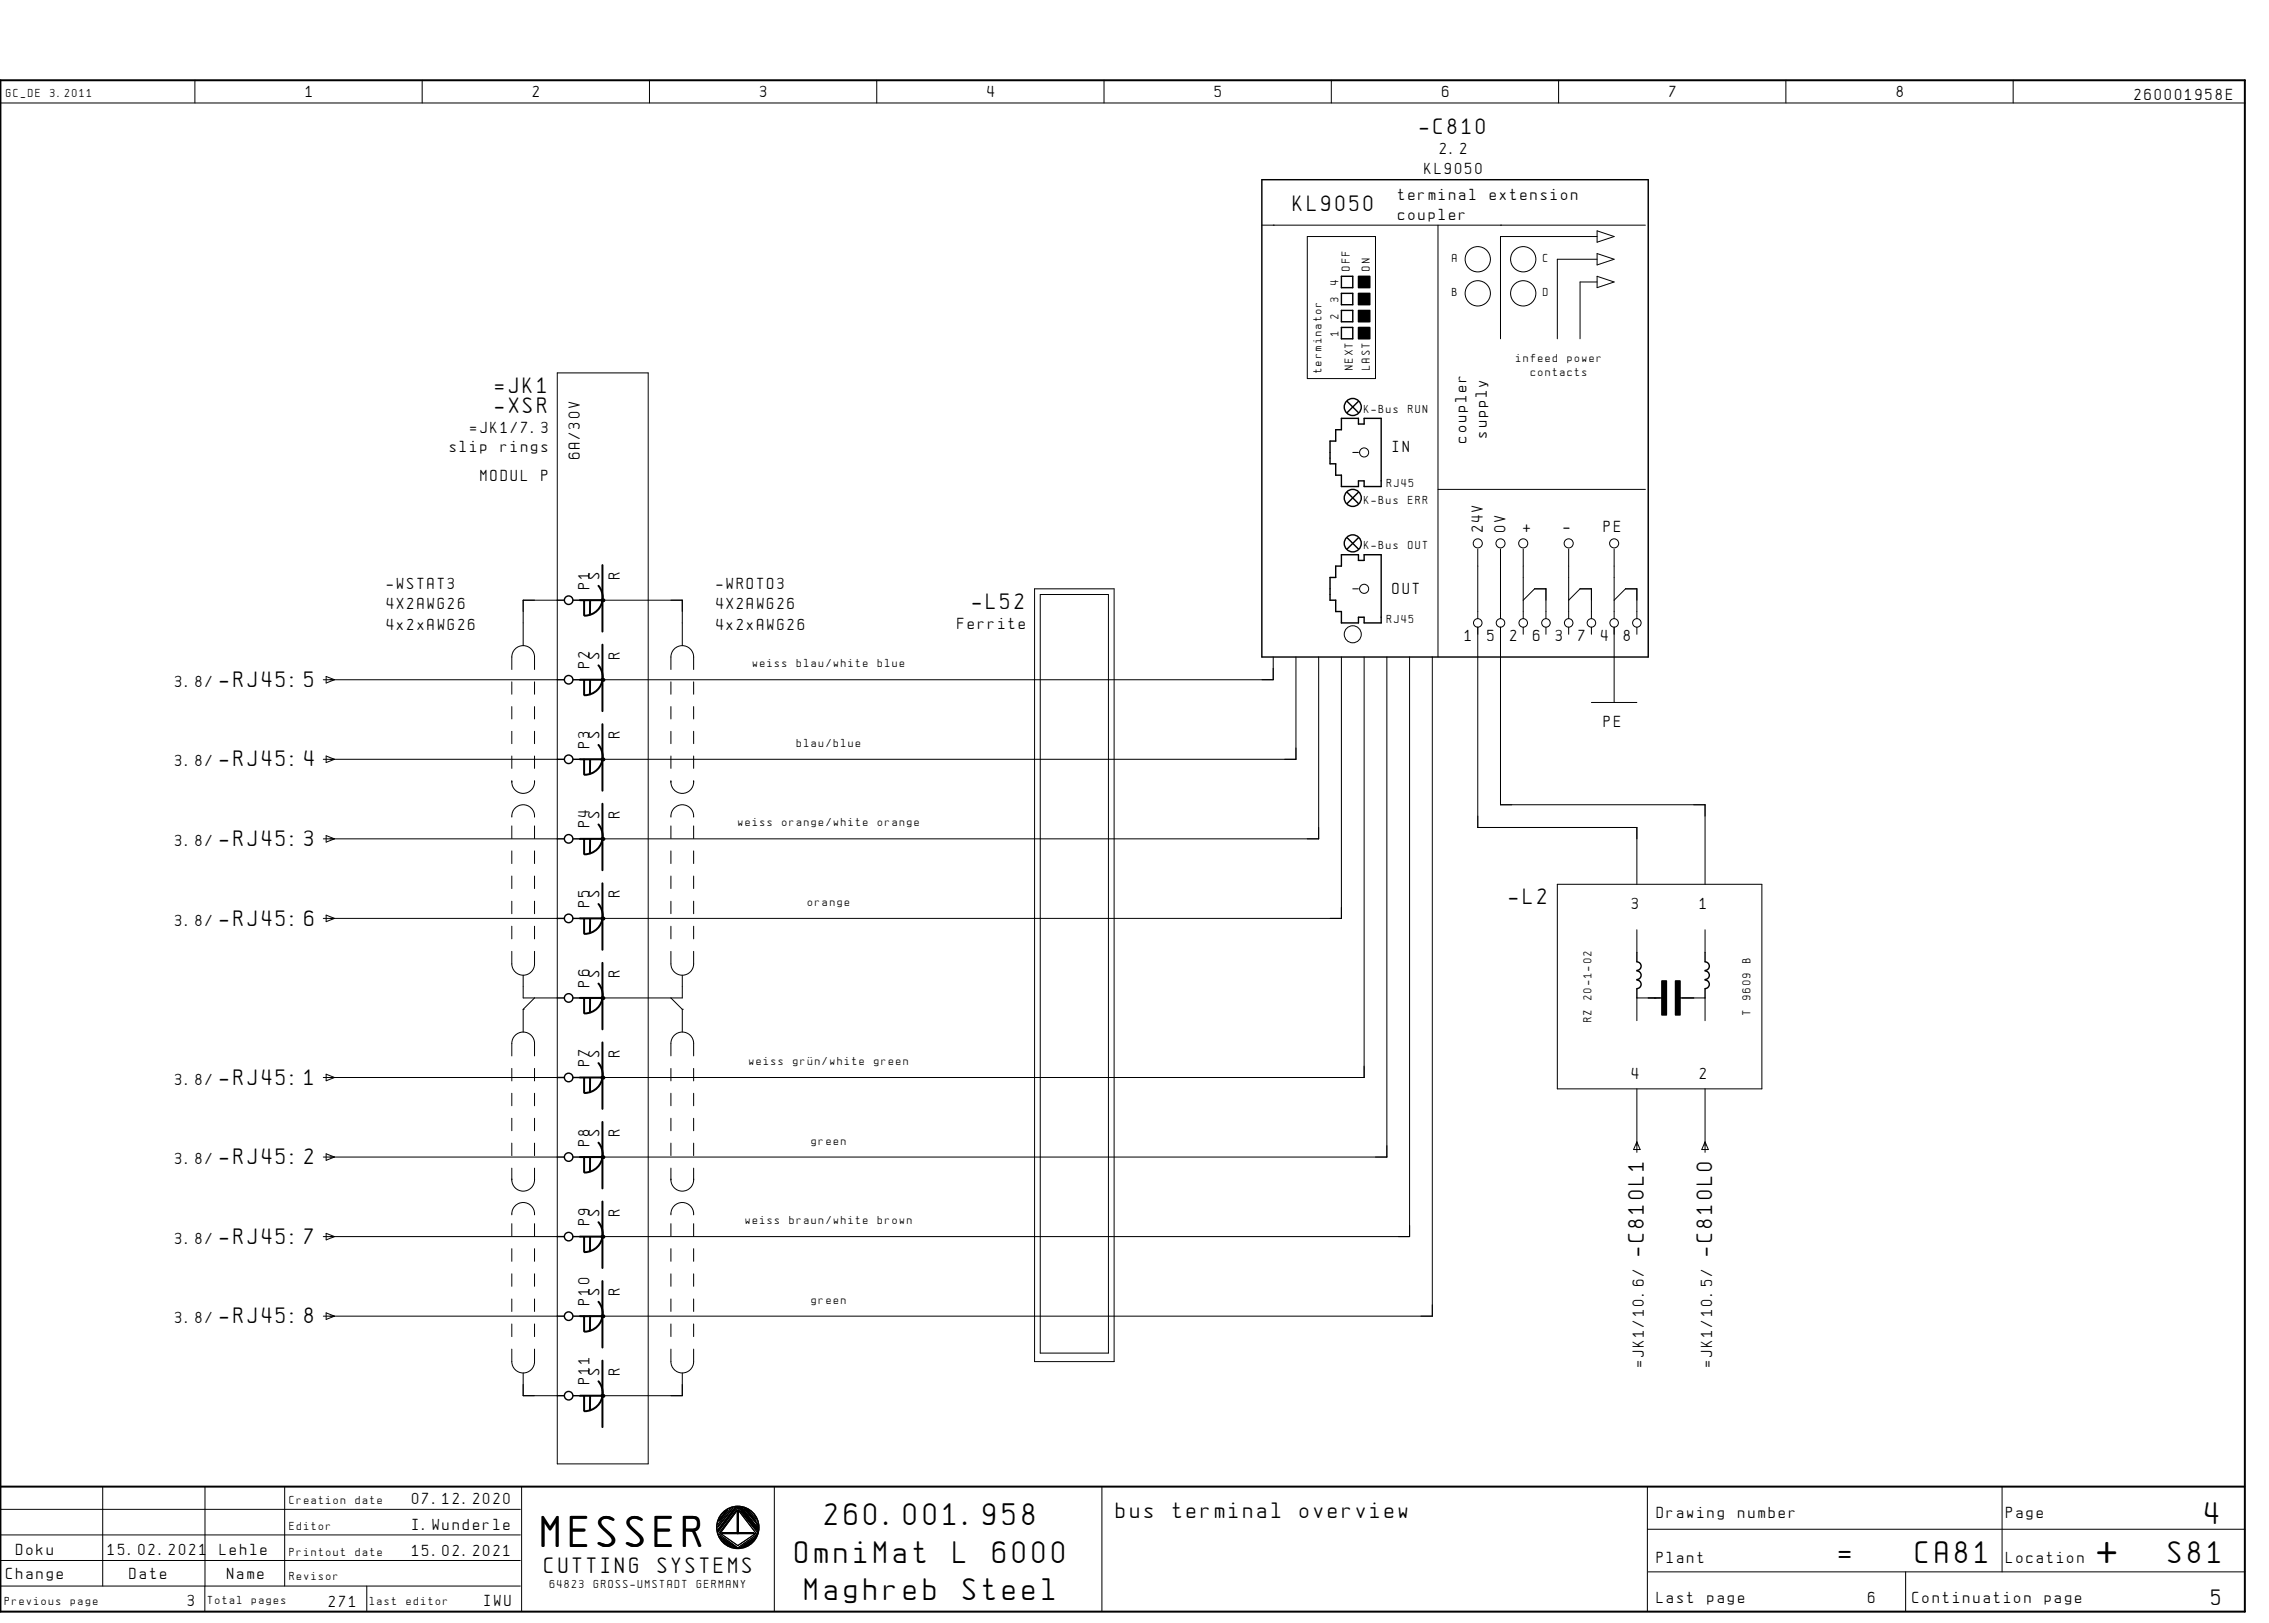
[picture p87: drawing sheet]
<svg xmlns="http://www.w3.org/2000/svg" width="399mm" height="286mm" viewBox="0 0 399 286" stroke-linecap="round" stroke-linejoin="round" font-family="sans-serif">
<defs><g id="words">
<g font-size="6.2">
<text x="95.4" y="272.3">MESSER</text>
<text x="369.1" y="275.1">+</text>
</g>
<g font-size="4.4">
<text x="145.1" y="268.4">260.001.958</text>
<text x="388.1" y="268.1">4</text>
<text x="139.9" y="275">OmniMat</text>
<text x="167.8" y="275">L</text>
<text x="174.7" y="275">6000</text>
<text x="323.6" y="275.1">=</text>
<text x="337.1" y="275.1">CA81</text>
<text x="381.6" y="275.1">S81</text>
<text x="141.7" y="281.5">Maghreb</text>
<text x="169.5" y="281.5">Steel</text>
</g>
<g font-size="3.1">
<text x="249.9" y="23.6">-C810</text>
<text x="227.6" y="37.1">KL9050</text>
<text x="87.1" y="69.1">=JK1</text>
<text x="87.1" y="72.6">-XSR</text>
<text x="171.1" y="107.1">-L52</text>
<text x="38.7" y="120.9">-RJ45:5</text>
<text x="38.7" y="134.9">-RJ45:4</text>
<text x="38.7" y="148.9">-RJ45:3</text>
<text x="265.6" y="159.1">-L2</text>
<text x="38.7" y="162.9">-RJ45:6</text>
<text x="38.7" y="190.9">-RJ45:1</text>
<text x="38.7" y="204.9">-RJ45:2</text>
<text x="38.7" y="218.9">-RJ45:7</text>
<text x="289.3" y="221" transform="rotate(-90 289.3 221)">-C810L1</text>
<text x="301.3" y="221" transform="rotate(-90 301.3 221)">-C810L0</text>
<text x="38.7" y="232.9">-RJ45:8</text>
<text x="196.5" y="267.1">bus</text>
<text x="206.4" y="267.1">terminal</text>
<text x="228.8" y="267.1">overview</text>
<text x="95.9" y="276.8">CUTTING</text>
<text x="115.8" y="276.8">SYSTEMS</text>
<text x="389.2" y="282.4">5</text>
</g>
<g font-size="2.3">
<text x="53.8" y="17.1">1</text>
<text x="93.8" y="17.1">2</text>
<text x="133.8" y="17.1">3</text>
<text x="173.8" y="17.1">4</text>
<text x="213.8" y="17.1">5</text>
<text x="253.8" y="17.1">6</text>
<text x="293.8" y="17.1">7</text>
<text x="333.8" y="17.1">8</text>
<text x="375.6" y="17.6">260001958E</text>
<text x="253.4" y="27.1">2.2</text>
<text x="246.1" y="35.1">terminal</text>
<text x="250.7" y="30.6">KL9050</text>
<text x="262.2" y="35.1">extension</text>
<text x="246.1" y="38.7">coupler</text>
<text x="82.7" y="76.1">=JK1/7.3</text>
<text x="258.1" y="77.9" transform="rotate(-90 258.1 77.9)">coupler</text>
<text x="261.7" y="77" transform="rotate(-90 261.7 77)">supply</text>
<text x="79.2" y="79.6">slip</text>
<text x="88.1" y="79.6">rings</text>
<text x="102.1" y="80.8" transform="rotate(-90 102.1 80.8)">6A/30V</text>
<text x="245.1" y="79.5">IN</text>
<text x="84.5" y="84.6">MODUL</text>
<text x="95.3" y="84.6">P</text>
<text x="261" y="93.6" transform="rotate(-90 261 93.6)">24V</text>
<text x="265" y="93.6" transform="rotate(-90 265 93.6)">0V</text>
<text x="268.1" y="93.6">+</text>
<text x="275.2" y="93.6">-</text>
<text x="282.3" y="93.6">PE</text>
<text x="105.5" y="101.9" transform="rotate(-90 105.5 101.9)">S</text>
<text x="109.1" y="101.9" transform="rotate(-90 109.1 101.9)">R</text>
<text x="68.1" y="103.6">-WSTAT3</text>
<text x="68.1" y="107.2">4X2AWG26</text>
<text x="103.7" y="103.6" transform="rotate(-90 103.7 103.6)">P1</text>
<text x="126.1" y="103.6">-WROTO3</text>
<text x="126.1" y="107.2">4X2AWG26</text>
<text x="245.1" y="104.5">OUT</text>
<text x="68.1" y="110.8">4x2xAWG26</text>
<text x="126.1" y="110.8">4x2xAWG26</text>
<text x="168.5" y="110.6">Ferrite</text>
<text x="257.8" y="112.8">1</text>
<text x="261.8" y="112.8">5</text>
<text x="265.8" y="112.8">2</text>
<text x="269.8" y="112.8">6</text>
<text x="273.8" y="112.8">3</text>
<text x="277.8" y="112.8">7</text>
<text x="281.8" y="112.8">4</text>
<text x="285.8" y="112.8">8</text>
<text x="103.7" y="117.6" transform="rotate(-90 103.7 117.6)">P2</text>
<text x="105.5" y="115.9" transform="rotate(-90 105.5 115.9)">S</text>
<text x="109.1" y="115.9" transform="rotate(-90 109.1 115.9)">R</text>
<text x="30.8" y="120.9">3.8/</text>
<text x="103.7" y="131.6" transform="rotate(-90 103.7 131.6)">P3</text>
<text x="105.5" y="129.9" transform="rotate(-90 105.5 129.9)">S</text>
<text x="109.1" y="129.9" transform="rotate(-90 109.1 129.9)">R</text>
<text x="282.3" y="127.9">PE</text>
<text x="30.8" y="134.9">3.8/</text>
<text x="105.5" y="143.9" transform="rotate(-90 105.5 143.9)">S</text>
<text x="109.1" y="143.9" transform="rotate(-90 109.1 143.9)">R</text>
<text x="30.8" y="148.9">3.8/</text>
<text x="103.7" y="145.6" transform="rotate(-90 103.7 145.6)">P4</text>
<text x="103.7" y="159.6" transform="rotate(-90 103.7 159.6)">P5</text>
<text x="105.5" y="157.9" transform="rotate(-90 105.5 157.9)">S</text>
<text x="109.1" y="157.9" transform="rotate(-90 109.1 157.9)">R</text>
<text x="287.2" y="159.9">3</text>
<text x="299.2" y="159.9">1</text>
<text x="30.8" y="162.9">3.8/</text>
<text x="103.7" y="173.6" transform="rotate(-90 103.7 173.6)">P6</text>
<text x="105.5" y="171.9" transform="rotate(-90 105.5 171.9)">S</text>
<text x="109.1" y="171.9" transform="rotate(-90 109.1 171.9)">R</text>
<text x="105.5" y="185.9" transform="rotate(-90 105.5 185.9)">S</text>
<text x="109.1" y="185.9" transform="rotate(-90 109.1 185.9)">R</text>
<text x="30.8" y="190.9">3.8/</text>
<text x="103.7" y="187.6" transform="rotate(-90 103.7 187.6)">P7</text>
<text x="287.2" y="189.8">4</text>
<text x="299.2" y="189.8">2</text>
<text x="103.7" y="201.6" transform="rotate(-90 103.7 201.6)">P8</text>
<text x="105.5" y="199.9" transform="rotate(-90 105.5 199.9)">S</text>
<text x="109.1" y="199.9" transform="rotate(-90 109.1 199.9)">R</text>
<text x="30.8" y="204.9">3.8/</text>
<text x="103.7" y="215.6" transform="rotate(-90 103.7 215.6)">P9</text>
<text x="105.5" y="213.9" transform="rotate(-90 105.5 213.9)">S</text>
<text x="109.1" y="213.9" transform="rotate(-90 109.1 213.9)">R</text>
<text x="30.8" y="218.9">3.8/</text>
<text x="105.5" y="227.9" transform="rotate(-90 105.5 227.9)">S</text>
<text x="109.1" y="227.9" transform="rotate(-90 109.1 227.9)">R</text>
<text x="30.8" y="232.9">3.8/</text>
<text x="103.7" y="229.6" transform="rotate(-90 103.7 229.6)">P10</text>
<text x="103.7" y="243.6" transform="rotate(-90 103.7 243.6)">P11</text>
<text x="105.5" y="241.9" transform="rotate(-90 105.5 241.9)">S</text>
<text x="109.1" y="241.9" transform="rotate(-90 109.1 241.9)">R</text>
<text x="289.3" y="240.6" transform="rotate(-90 289.3 240.6)">=JK1/10.6/</text>
<text x="301.3" y="240.6" transform="rotate(-90 301.3 240.6)">=JK1/10.5/</text>
<text x="72.5" y="264.8">07.12.2020</text>
<text x="72.5" y="269.3">I.Wunderle</text>
<text x="291.6" y="267.1">Drawing</text>
<text x="305.9" y="267.1">number</text>
<text x="353.1" y="267.1">Page</text>
<text x="2.9" y="273.6">Doku</text>
<text x="19" y="273.6">15.02.2021</text>
<text x="38.7" y="273.6">Lehle</text>
<text x="72.5" y="273.8">15.02.2021</text>
<text x="291.6" y="275.1">Plant</text>
<text x="353.1" y="275.1">Location</text>
<text x="1.1" y="277.9">Change</text>
<text x="22.8" y="277.9">Date</text>
<text x="40" y="277.9">Name</text>
<text x="33.1" y="282.7">3</text>
<text x="57.9" y="282.8">271</text>
<text x="85.2" y="282.6">IWU</text>
<text x="291.6" y="282.1">Last</text>
<text x="300.5" y="282.1">page</text>
<text x="328.8" y="282.1">6</text>
<text x="336.6" y="282.1">Continuation</text>
<text x="359.9" y="282.1">page</text>
</g>
<g font-size="1.6">
<text x="1.1" y="17.1">GC_DE</text>
<text x="8.8" y="17.1">3.2011</text>
<text x="237.6" y="47.6" transform="rotate(-90 237.6 47.6)">OFF</text>
<text x="241.1" y="47.6" transform="rotate(-90 241.1 47.6)">ON</text>
<text x="255.6" y="46.1">A</text>
<text x="271.6" y="46.1">C</text>
<text x="235.6" y="53.1" transform="rotate(-90 235.6 53.1)">3</text>
<text x="235.6" y="50.1" transform="rotate(-90 235.6 50.1)">4</text>
<text x="255.6" y="52.1">B</text>
<text x="271.6" y="52.1">D</text>
<text x="235.6" y="59.1" transform="rotate(-90 235.6 59.1)">1</text>
<text x="235.6" y="56.1" transform="rotate(-90 235.6 56.1)">2</text>
<text x="232.6" y="65.6" transform="rotate(-90 232.6 65.6)">terminator</text>
<text x="238.1" y="65.1" transform="rotate(-90 238.1 65.1)">NEXT</text>
<text x="241.1" y="65.1" transform="rotate(-90 241.1 65.1)">LAST</text>
<text x="266.8" y="63.6">infeed</text>
<text x="275.9" y="63.6">power</text>
<text x="269.4" y="66.2">contacts</text>
<text x="240.1" y="72.6">K-Bus</text>
<text x="247.8" y="72.6">RUN</text>
<text x="240.1" y="88.6">K-Bus</text>
<text x="244.1" y="85.6">RJ45</text>
<text x="247.8" y="88.6">ERR</text>
<text x="240.1" y="96.6">K-Bus</text>
<text x="247.8" y="96.6">OUT</text>
<text x="244.1" y="109.6">RJ45</text>
<text x="132.5" y="117.4">weiss</text>
<text x="140.3" y="117.4">blau/white</text>
<text x="154.5" y="117.4">blue</text>
<text x="140.3" y="131.4">blau/blue</text>
<text x="129.9" y="145.4">weiss</text>
<text x="137.7" y="145.4">orange/white</text>
<text x="154.5" y="145.4">orange</text>
<text x="142.2" y="159.4">orange</text>
<text x="308.1" y="169.5" transform="rotate(-90 308.1 169.5)">B</text>
<text x="280.1" y="179.9" transform="rotate(-90 280.1 179.9)">RZ</text>
<text x="280.1" y="176" transform="rotate(-90 280.1 176)">20-1-02</text>
<text x="308.1" y="178.6" transform="rotate(-90 308.1 178.6)">T</text>
<text x="308.1" y="176" transform="rotate(-90 308.1 176)">9609</text>
<text x="131.8" y="187.4">weiss</text>
<text x="139.6" y="187.4">grÅn/white</text>
<text x="153.8" y="187.4">green</text>
<text x="142.8" y="201.4">green</text>
<text x="131.2" y="215.4">weiss</text>
<text x="139" y="215.4">braun/white</text>
<text x="154.5" y="215.4">brown</text>
<text x="142.8" y="229.4">green</text>
<text x="50.9" y="264.8">Creation</text>
<text x="50.9" y="269.3">Editor</text>
<text x="62.6" y="264.8">date</text>
<text x="50.9" y="273.8">Printout</text>
<text x="62.6" y="273.8">date</text>
<text x="50.9" y="278.1">Revisor</text>
<text x="96.8" y="279.5">64823</text>
<text x="104.5" y="279.5">GROSS-UMSTADT</text>
<text x="122.6" y="279.5">GERMANY</text>
<text x=".8" y="282.4">Previous</text>
<text x="12.5" y="282.4">page</text>
<text x="36.6" y="282.3">Total</text>
<text x="44.3" y="282.3">pages</text>
<text x="65.1" y="282.4">last</text>
<text x="71.5" y="282.4">editor</text>
</g>
</g></defs>
<g fill="none" stroke="#000" stroke-width=".18">
<path d="M.1 18.1h395M34.3 14.1v4M74.3 14.1v4M114.3 14.1v4M154.3 14.1v4M194.3 14.1v4M234.3 14.1v4M274.3 14.1v4M314.3 14.1v4M354.3 14.1v4M222.1 39.6h67.5M224.1 39.6h.1"/>
<path d="M253.1 39.6v76M264.1 39.6h.1M230.1 41.6h12v25h-12zM281.1 41.6h-17v18M281.1 45.6h-7v14M281.1 49.6h-3v10M281.1 40.6l3 1-3 1zM281.1 44.6l3 1-3 1zM281.1 48.6l3 1-3 1zM98.1 65.6h16v192h-16zM238.1 79.6h1M253.1 86.1h36.5"/>
<path d="M260.1 96.6v12.3M264.1 96.6v12.3M268.1 96.6v12.3M276.1 96.6v12.3M284.1 96.6v12.3M56.9 119.6h41.2M57.4 119.1l1.5 .5-1.5 .6zM90.1 117.8v-2.2a2 2 0 0 1 2-2 2 2 0 0 1 2 2v2.2M98.1 105.6h-6v8M102.1 105.6h18v8M118.1 117.8v-2.2a2 2 0 0 1 2-2 2 2 0 0 1 2 2v2.2M182.1 103.6h14v136h-14z"/>
<path d="M183.1 104.6h12v133.5h-12zM224.1 115.6v4h-122M228.1 115.6v18h-126M232.1 115.6v32h-130M236.1 115.6v46h-134M238.1 103.6h1M240.1 115.6v74h-138M244.1 115.6v88h-142M248.1 115.6v102h-146M252.1 115.6v116h-150M260.1 110.4v35.2h28v10M264.1 110.4v31.2h36v14"/>
<path d="M268.1 110.4v1.2M268.1 105.6l2-2h2v5.3M272.1 110.4v1.2M276.1 105.6l2-2h2v5.3M276.1 110.4v1.2M280.1 110.4v1.2M284.1 105.6l2-2h2v5.3M284.1 110.4v13.2M288.1 110.4v1.2M56.9 133.6h41.2M57.4 133l1.5 .6-1.5 .6zM90.1 137.4a2.01 2.01 0 0 0 2 2.2 2.01 2.01 0 0 0 2-2.2"/>
<path d="M90.1 120v2.2M90.1 124.4v2.1M90.1 128.7v2.2M90.1 133v2.2M94.1 120v2.2M94.1 124.4v2.1M94.1 128.7v2.2M94.1 133v2.2M118.1 137.4a2.01 2.01 0 0 0 2 2.2 2.01 2.01 0 0 0 2-2.2M118.1 120v2.2M118.1 124.4v2.1M118.1 128.7v2.2"/>
<path d="M118.1 133v2.2M122.1 120v2.2M122.1 124.4v2.1M122.1 128.7v2.2M122.1 133v2.2M280.1 123.6h8M56.9 147.6h41.2M57.4 147.1l1.5 .5-1.5 .6zM90.1 143.8a2.01 2.01 0 0 1 2-2.2 2.01 2.01 0 0 1 2 2.2M90.1 145.4v2.2M90.1 149.8v2.2M90.1 154.2v2.2"/>
<path d="M90.1 158.6v2.2M94.1 145.4v2.2M94.1 149.8v2.2M94.1 154.2v2.2M94.1 158.6v2.2M118.1 143.8a2.01 2.01 0 0 1 2-2.2 2.01 2.01 0 0 1 2 2.2M118.1 145.4v2.2M118.1 149.8v2.2M118.1 154.2v2.2M118.1 158.6v2.2M122.1 145.4v2.2M122.1 149.8v2.2"/>
<path d="M122.1 154.2v2.2M122.1 158.6v2.2M274.1 155.6h36v36h-36zM56.9 161.6h41.2M57.4 161l1.5 .6-1.5 .6zM90.1 167.4v2.2a2 2 0 0 0 2 2 2 2 0 0 0 2-2v-2.2M90.1 163v2.2M92.1 177.6h.1M92.1 171.6v4h6M92.1 177.6v4M94.1 163v2.2M94.1 175.6l-2 2"/>
<path d="M118.1 167.4v2.2a2 2 0 0 0 2 2 2 2 0 0 0 2-2v-2.2M118.1 163v2.2M118.1 175.6l2 2M120.1 177.6h.1M120.1 171.6v4h-18M120.1 177.6v4M122.1 163v2.2M288.1 163.6v4M291.2 175.7h.1M292.1 175.6h-4v4M296.1 175.6h4v4M300.1 163.6v4"/>
<path d="M56.9 189.6h41.2M57.4 189.1l1.5 .5-1.5 .6zM90.1 185.8v-2.2a2 2 0 0 1 2-2 2 2 0 0 1 2 2v2.2M90.1 188v2.2M90.1 192.4v2.2M90.1 196.8v2.2M94.1 188v2.2M94.1 192.4v2.2M94.1 196.8v2.2M118.1 185.8v-2.2a2 2 0 0 1 2-2 2 2 0 0 1 2 2v2.2M118.1 188v2.2M118.1 192.4v2.2"/>
<path d="M118.1 196.8v2.2M122.1 188v2.2M122.1 192.4v2.2M122.1 196.8v2.2M288.1 191.6v11.2M300.1 191.6v11.2M56.9 203.6h41.2M56.9 217.6h41.2M57.4 203l1.5 .6-1.5 .6zM57.4 217.1l1.5 .5-1.5 .6zM90.1 205.6v2a2 2 0 0 0 2 2 2 2 0 0 0 2-2v-2M90.1 213.8a2.01 2.01 0 0 1 2-2.2 2.01 2.01 0 0 1 2 2.2"/>
<path d="M90.1 201.2v2.2M90.1 215.4v2.2M90.1 219.8v2.2M94.1 201.2v2.2M94.1 215.4v2.2M94.1 219.8v2.2M118.1 205.6v2a2 2 0 0 0 2 2 2 2 0 0 0 2-2v-2M118.1 213.8a2.01 2.01 0 0 1 2-2.2 2.01 2.01 0 0 1 2 2.2M118.1 201.2v2.2M118.1 215.4v2.2M118.1 219.8v2.2M122.1 201.2v2.2"/>
<path d="M122.1 215.4v2.2M122.1 219.8v2.2M288.1 201l.6 1.3h-1.2zM300.1 201l.6 1.3h-1.2zM56.9 231.6h41.2M57.4 231.1l1.5 .5-1.5 .6zM90.1 237.4v2.2a2 2 0 0 0 2 2 2 2 0 0 0 2-2v-2.2M90.1 224.2v2.2M90.1 228.6v2.2M90.1 233v2.2M94.1 224.2v2.2M94.1 228.6v2.2"/>
<path d="M94.1 233v2.2M118.1 237.4v2.2a2 2 0 0 0 2 2 2 2 0 0 0 2-2v-2.2M118.1 224.2v2.2M118.1 228.6v2.2M118.1 233v2.2M122.1 224.2v2.2M122.1 228.6v2.2M122.1 233v2.2M92.1 241.6v4h6M120.1 241.6v4h-18M.1 265.6h91.5M.1 270.1h91.5"/>
<path d="M.1 274.6h91.5M.1 279.1h91.5M18.1 261.6v17.5M36.1 279.2v4.4M36.1 261.6v17.5M50.1 261.7v17.4M64.6 279.1v4.4M91.8 261.7v21.9M126.5 270h.1M126.5 270l3.4 2.4M127.2 271.2l1.3 .9 1.4 .3M128.6 265.5l-2.2 2.8"/>
<path d="M129.3 265.3l-2.9 3.9M129.8 265.8h.2l2.9 3.9v.2l-3 2.1-3.1-2.1v-.2zM129.9 265.2l1.1 .2 .8 .4 1.2 1.5M132.7 269.9h.1M132.7 271.1l-1.4 1-1.4 .3M133.3 269.6l-3.4-4.2-3.4 4.4M133.3 270l-3.4 2.4M133.3 268.8v.7l-.4 1-2.5 1.7M136.3 261.7v21.9M193.9 261.7v21.9M289.9 269.1h105.2M289.9 261.7v21.9"/>
<path d="M290.1 276.6h105M335.4 276.6v7M352.4 261.6v15"/>
<circle cx="260.1" cy="51.6" r="2.23"/>
<circle cx="260.1" cy="45.6" r="2.23"/>
<circle cx="268.1" cy="51.6" r="2.23"/>
<circle cx="268.1" cy="45.6" r="2.23"/>
<circle cx="240.1" cy="79.6" r=".8"/>
<circle cx="260.1" cy="95.6" r=".8"/>
<circle cx="264.1" cy="95.6" r=".8"/>
<circle cx="268.1" cy="95.6" r=".8"/>
<circle cx="276.1" cy="95.6" r=".8"/>
<circle cx="284.1" cy="95.6" r=".8"/>
<circle cx="238.1" cy="111.6" r="1.5"/>
<circle cx="240.1" cy="103.6" r=".8"/>
<circle cx="260.1" cy="109.6" r=".75"/>
<circle cx="264.1" cy="109.6" r=".75"/>
<circle cx="268.1" cy="109.6" r=".75"/>
<circle cx="272.1" cy="109.6" r=".75"/>
<circle cx="276.1" cy="109.6" r=".75"/>
<circle cx="280.1" cy="109.6" r=".75"/>
<circle cx="284.1" cy="109.6" r=".75"/>
<circle cx="288.1" cy="109.6" r=".75"/>
</g>
<g fill="none" stroke="#000" stroke-width=".35">
<path d="M.1 14.1h395v269.5h-395zM106 99.5v11.7M102.1 105.6h3.8M102.1 119.6h3.8M102.8 105.7v2.6M102.8 119.7v2.5M103.9 105.7l-.1 2.4M103.9 119.7l-.1 2.4M105.3 103.1a3.2 3.2 0 0 1 .5 3.4 3.2 3.2 0 0 1-2.9 1.9M105.3 117.1a3.2 3.2 0 0 1 .5 3.4 3.2 3.2 0 0 1-2.9 1.8M106 113.5v11.6M102.1 133.6h3.8"/>
<path d="M102.8 133.7v2.6M103.9 133.7l-.1 2.4M105.3 131.1a3.2 3.2 0 0 1 .5 3.4 3.2 3.2 0 0 1-2.9 1.9M106 127.5v11.7M102.1 147.6h3.8M102.8 147.7v2.5M103.9 147.7l-.1 2.4M105.3 145.1a3.2 3.2 0 0 1 .5 3.4 3.2 3.2 0 0 1-2.9 1.9M105.3 159.1a3.2 3.2 0 0 1 .5 3.4 3.2 3.2 0 0 1-2.9 1.8M106 141.4v11.7M106 155.5v11.6M102.1 161.6h3.8"/>
<path d="M102.1 175.6h3.8M102.8 161.7v2.6M102.8 175.7v2.6M103.9 161.7l-.1 2.4M103.9 175.7l-.1 2.4M105.3 173.1a3.2 3.2 0 0 1 .5 3.4 3.2 3.2 0 0 1-2.9 1.9M106 169.4v11.8M102.1 189.6h3.8M102.8 189.7v2.5M103.9 189.7l-.1 2.4M105.3 187.1a3.2 3.2 0 0 1 .5 3.4 3.2 3.2 0 0 1-2.9 1.8M106 183.5v11.6"/>
<path d="M106 197.5v11.7M102.1 203.6h3.8M102.1 217.6h3.8M102.8 203.7v2.6M102.8 217.7v2.5M103.9 203.7l-.1 2.4M103.9 217.7l-.1 2.4M105.3 201.1a3.2 3.2 0 0 1 .5 3.4 3.2 3.2 0 0 1-2.9 1.9M105.3 215.1a3.2 3.2 0 0 1 .5 3.4 3.2 3.2 0 0 1-2.9 1.9M106 211.4v11.8M102.1 231.6h3.8M102.8 231.7v2.6"/>
<path d="M103.9 231.7l-.1 2.4M105.3 229.1a3.2 3.2 0 0 1 .5 3.4 3.2 3.2 0 0 1-2.9 1.8M106 225.5v11.6M106 239.4v11.8M102.1 245.6h3.8M102.8 245.7v2.6M103.9 245.7l-.1 2.4M105.3 243.1a3.2 3.2 0 0 1 .5 3.4 3.2 3.2 0 0 1-2.9 1.9M.1 261.6h394.9M127.9 265.8l-1.4 1.8M129.6 265.3l-3.2 4.2"/>
</g>
<g fill="none" stroke="#000" stroke-width=".25">
<path d="M222.1 31.6h68v84h-68zM236.1 48.6h2v2h-2zM236.1 51.6h2v2h-2zM236.1 54.6h2v2h-2zM236.1 57.6h2v2h-2zM236.1 73.6h3v1h1v-1h3v12h-3v-1h-1v1h-3v-2h-1v-2h-1v-4h1v-2h1zM237.1 70.6l2 2M239.1 70.6l-2 2M236.1 97.6h3v1h1v-1h3v12h-3v-1h-1v1h-3v-2h-1v-2h-1v-4h1v-2h1zM237.1 86.6l2 2M237.1 94.6l2 2M239.1 86.6l-2 2"/>
<path d="M239.1 94.6l-2 2M98.1 105.6h1.2M98.1 119.6h1.2M100.9 105.6h1.2M100.9 119.6h1.2M98.1 133.6h1.2M100.9 133.6h1.2M98.1 147.6h1.2M100.9 147.6h1.2M98.1 161.6h1.2M98.1 175.6h1.2M100.9 161.6h1.2"/>
<path d="M100.9 175.6h1.2M288.1 169.3a.75 .75 0 0 1 .7 .7 .75 .75 0 0 1-.7 .8M288.1 170.9a.75 .75 0 0 1 .7 .7 .75 .75 0 0 1-.7 .8M288.1 172.5a.75 .75 0 0 1 .7 .7 .75 .75 0 0 1-.7 .8M288.1 167.6v1.6M288.1 174v1.6M290.1 175.6h2.4M295.7 175.6h2.4M300.1 169.3a.75 .75 0 0 1 .7 .7 .75 .75 0 0 1-.7 .8M300.1 170.9a.75 .75 0 0 1 .7 .7 .75 .75 0 0 1-.7 .8M300.1 172.5a.75 .75 0 0 1 .7 .7 .75 .75 0 0 1-.7 .8M300.1 167.6v1.6"/>
<path d="M300.1 174v1.6M98.1 189.6h1.2M100.9 189.6h1.2M98.1 203.6h1.2M98.1 217.6h1.2M100.9 203.6h1.2M100.9 217.6h1.2M98.1 231.6h1.2M100.9 231.6h1.2M98.1 245.6h1.2M100.9 245.6h1.2M126.7 270.4l2.8 1.9"/>
<path d="M127 270.8l1.7 1.2M129 265.4l-2.6 3.3M129.6 265.3l.8 .2M132.7 270.8l-1.7 1.2M133 267.7l-1.5-1.8-.5-.3 2.3 2.6v.6l-2.6-3.3h-.5l3 3.7"/>
<circle cx="238.1" cy="71.6" r="1.5"/>
<circle cx="238.1" cy="95.6" r="1.5"/>
<circle cx="238.1" cy="87.6" r="1.5"/>
<circle cx="100.1" cy="119.6" r=".75"/>
<circle cx="100.1" cy="105.6" r=".75"/>
<circle cx="100.1" cy="133.6" r=".75"/>
<circle cx="100.1" cy="147.6" r=".75"/>
<circle cx="100.1" cy="161.6" r=".75"/>
<circle cx="100.1" cy="175.6" r=".75"/>
<circle cx="100.1" cy="189.6" r=".75"/>
<circle cx="100.1" cy="217.6" r=".75"/>
<circle cx="100.1" cy="203.6" r=".75"/>
<circle cx="100.1" cy="231.6" r=".75"/>
<circle cx="100.1" cy="245.6" r=".75"/>
<circle cx="129.8" cy="268.8" r="3.7"/>
</g>
<path d="M129.8 266h.1v3.9h-.1zM127.1 269.7h5.6v.2h-5.6z" fill="#000" stroke="#000" stroke-width=".18"/>
<path d="M130.7 265.8l2.5 3.2" fill="none" stroke="#000" stroke-width=".5"/>
<g fill="#000">
<circle cx="106" cy="105.6" r=".35"/>
<circle cx="106" cy="119.7" r=".35"/>
<circle cx="106" cy="133.7" r=".35"/>
<circle cx="106" cy="147.6" r=".35"/>
<circle cx="106" cy="161.7" r=".35"/>
<circle cx="106" cy="175.6" r=".35"/>
<circle cx="106" cy="189.7" r=".35"/>
<circle cx="106" cy="217.7" r=".35"/>
<circle cx="106" cy="203.6" r=".35"/>
<circle cx="106" cy="231.7" r=".35"/>
<circle cx="106" cy="245.6" r=".35"/>
</g>
<path d="M239.1 51.6h2v2h-2zM239.1 48.6h2v2h-2zM239.1 54.6h2v2h-2zM239.1 57.6h2v2h-2zM292.5 172.6h.8v6h-.8zM294.9 172.6h.8v6h-.8z" fill="#000" stroke="#000" stroke-width=".25"/>
<use href="#words"/>
</svg>
